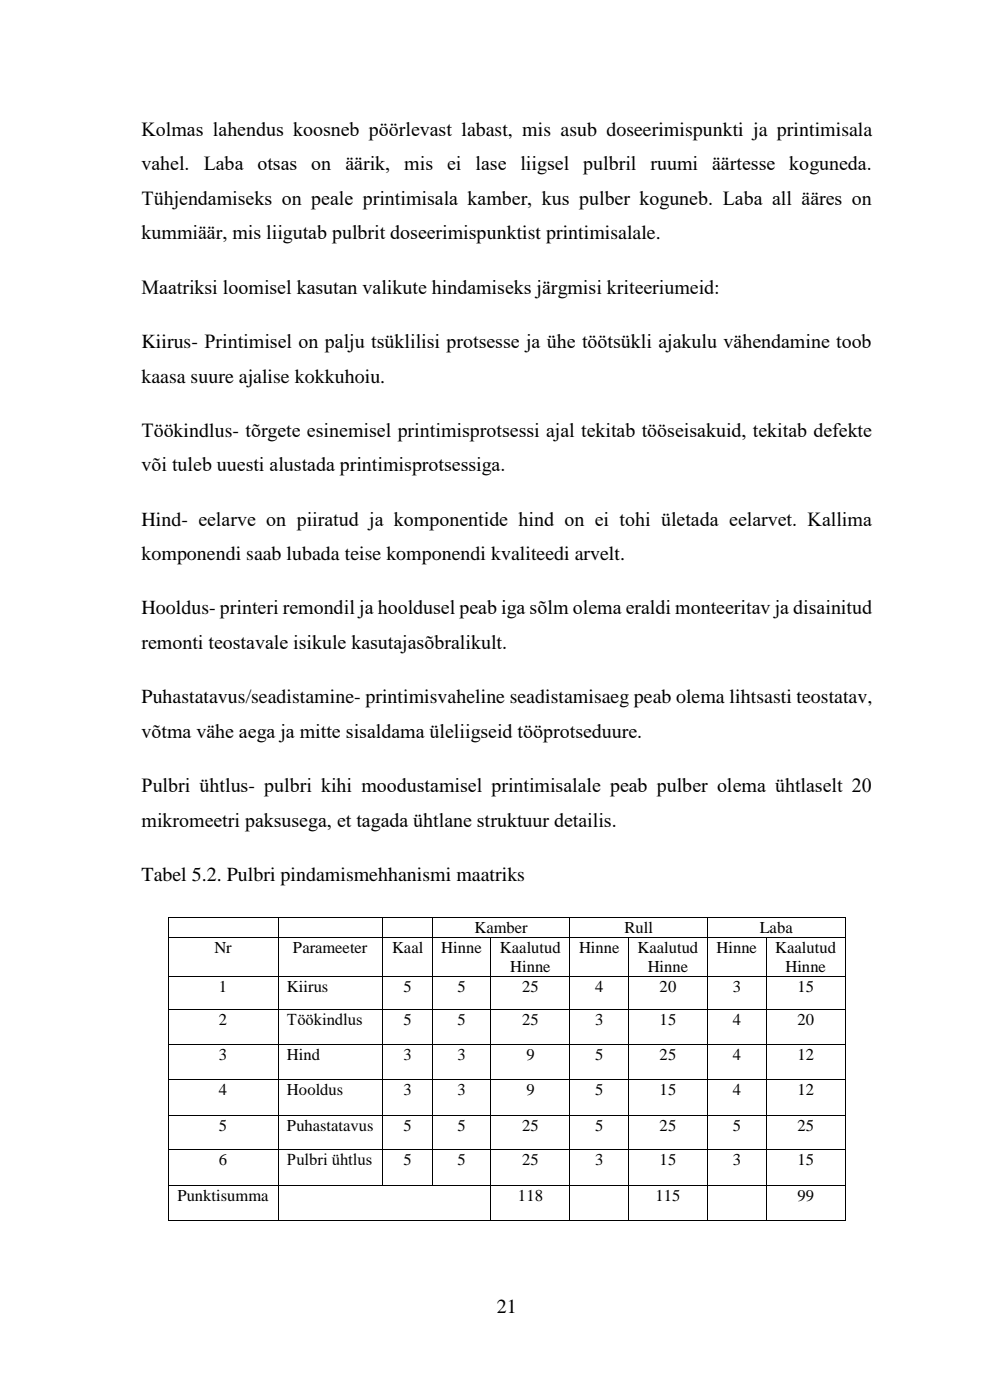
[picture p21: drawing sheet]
<svg xmlns="http://www.w3.org/2000/svg" width="210mm" height="297mm" viewBox="0 0 210 297" stroke-linecap="round" stroke-linejoin="round" font-family="sans-serif">
<defs><g id="words">
<g font-size="4.2">
<text x="30" y="28.9">Kolmas lahendus koosneb pöörlevast labast, mis asub doseerimispunkti ja printimisala</text>
<text x="30" y="36.2">vahel.</text>
<text x="43.2" y="36.2">Laba otsas on</text>
<text x="73.3" y="36.2">äärik, mis ei</text>
<text x="100.8" y="36.2">lase liigsel pulbril</text>
<text x="138" y="36.2">ruumi äärtesse koguneda.</text>
<text x="30" y="43.5">Tühjendamiseks on peale printimisala kamber, kus pulber koguneb. Laba all ääres on</text>
<text x="30" y="50.8">kummiäär, mis liigutab pulbrit doseerimispunktist printimisalale.</text>
<text x="30" y="62.3">Maatriksi loomisel kasutan valikute hindamiseks järgmisi kriteeriumeid:</text>
<text x="30" y="73.8">Kiirus- Printimisel on palju tsüklilisi protsesse ja ühe töötsükli ajakulu vähendamine toob</text>
<text x="30" y="81.2">kaasa suure ajalise kokkuhoiu.</text>
<text x="30" y="92.7">Töökindlus- tõrgete esinemisel printimisprotsessi ajal tekitab tööseisakuid, tekitab defekte</text>
<text x="30" y="100">või tuleb uuesti alustada printimisprotsessiga.</text>
<text x="30" y="111.5">Hind- eelarve on piiratud ja komponentide hind on ei tohi ületada eelarvet. Kallima</text>
<text x="30" y="118.8">komponendi saab lubada teise komponendi kvaliteedi arvelt.</text>
<text x="30" y="130.4">Hooldus- printeri remondil ja hooldusel peab iga sõlm olema eraldi monteeritav ja disainitud</text>
<text x="30" y="137.7">remonti teostavale isikule kasutajasõbralikult.</text>
<text x="30" y="149.2">Puhastatavus/seadistamine- printimisvaheline seadistamisaeg peab olema lihtsasti teostatav,</text>
<text x="30" y="156.5">võtma vähe aega ja mitte sisaldama üleliigseid tööprotseduure.</text>
<text x="30" y="168">Pulbri ühtlus- pulbri kihi moodustamisel printimisalale peab pulber olema ühtlaselt 20</text>
<text x="30" y="175.4">mikromeetri paksusega, et tagada ühtlane struktuur detailis.</text>
<text x="30" y="186.9">Tabel 5.2. Pulbri pindamismehhanismi maatriks</text>
<text x="105.4" y="278.7">21</text>
</g>
<g font-size="3.5">
<text x="100.6" y="198">Kamber</text>
<text x="132.5" y="198">Rull</text>
<text x="161.2" y="198">Laba</text>
<text x="45.5" y="202.2">Nr</text>
<text x="62.2" y="202.2">Parameeter</text>
<text x="83.2" y="202.2">Kaal</text>
<text x="93.6" y="202.2">Hinne</text>
<text x="106.1" y="202.2">Kaalutud</text>
<text x="122.8" y="202.2">Hinne</text>
<text x="135.2" y="202.2">Kaalutud</text>
<text x="152" y="202.2">Hinne</text>
<text x="164.5" y="202.2">Kaalutud</text>
<text x="108.2" y="206.2">Hinne</text>
<text x="137.4" y="206.2">Hinne</text>
<text x="166.6" y="206.2">Hinne</text>
<text x="46.4" y="210.5">1</text>
<text x="60.9" y="210.5">Kiirus</text>
<text x="85.6" y="210.5">5</text>
<text x="97" y="210.5">5</text>
<text x="110.8" y="210.5">25</text>
<text x="126.3" y="210.5">4</text>
<text x="139.9" y="210.5">20</text>
<text x="155.4" y="210.5">3</text>
<text x="169.2" y="210.5">15</text>
<text x="46.4" y="217.5">2</text>
<text x="60.9" y="217.5">Töökindlus</text>
<text x="85.6" y="217.5">5</text>
<text x="97" y="217.5">5</text>
<text x="110.8" y="217.5">25</text>
<text x="126.3" y="217.5">3</text>
<text x="139.9" y="217.5">15</text>
<text x="155.4" y="217.5">4</text>
<text x="169.2" y="217.5">20</text>
<text x="46.4" y="224.9">3</text>
<text x="60.9" y="224.9">Hind</text>
<text x="85.6" y="224.9">3</text>
<text x="97" y="224.9">3</text>
<text x="111.7" y="224.9">9</text>
<text x="126.3" y="224.9">5</text>
<text x="139.9" y="224.9">25</text>
<text x="155.4" y="224.9">4</text>
<text x="169.2" y="224.9">12</text>
<text x="46.4" y="232.4">4</text>
<text x="60.9" y="232.4">Hooldus</text>
<text x="85.6" y="232.4">3</text>
<text x="97" y="232.4">3</text>
<text x="111.7" y="232.4">9</text>
<text x="126.3" y="232.4">5</text>
<text x="139.9" y="232.4">15</text>
<text x="155.4" y="232.4">4</text>
<text x="169.2" y="232.4">12</text>
<text x="46.4" y="240">5</text>
<text x="60.9" y="240">Puhastatavus</text>
<text x="85.6" y="240">5</text>
<text x="97" y="240">5</text>
<text x="110.8" y="240">25</text>
<text x="126.3" y="240">5</text>
<text x="139.9" y="240">25</text>
<text x="155.4" y="240">5</text>
<text x="169.2" y="240">25</text>
<text x="46.4" y="247.2">6</text>
<text x="60.9" y="247.2">Pulbri ühtlus</text>
<text x="85.6" y="247.2">5</text>
<text x="97" y="247.2">5</text>
<text x="110.8" y="247.2">25</text>
<text x="126.3" y="247.2">3</text>
<text x="139.9" y="247.2">15</text>
<text x="155.4" y="247.2">3</text>
<text x="169.2" y="247.2">15</text>
<text x="37.6" y="254.8">Punktisumma</text>
<text x="109.9" y="254.8">118</text>
<text x="139" y="254.8">115</text>
<text x="169.2" y="254.8">99</text>
</g>
</g></defs>
<g fill="#000">
<path d="M35.7 194.6h.1v.2h-.1z" fill-rule="evenodd"/>
<path d="M35.7 194.6h.1v.2h-.1z" fill-rule="evenodd"/>
<path d="M35.7 198.8h.1v.2h-.1z" fill-rule="evenodd"/>
<path d="M58.9 194.6h.2v.2h-.2z" fill-rule="evenodd"/>
<path d="M58.9 198.8h.2v.2h-.2z" fill-rule="evenodd"/>
<path d="M81.1 194.6h.2v.2h-.2z" fill-rule="evenodd"/>
<path d="M81.1 198.8h.2v.2h-.2z" fill-rule="evenodd"/>
<path d="M91.6 194.6h.2v.2h-.2z" fill-rule="evenodd"/>
<path d="M91.6 198.8h.2v.2h-.2z" fill-rule="evenodd"/>
<path d="M104.1 198.8h.1v.2h-.1z" fill-rule="evenodd"/>
<path d="M120.8 194.6h.2v.2h-.2z" fill-rule="evenodd"/>
<path d="M120.8 198.8h.2v.2h-.2z" fill-rule="evenodd"/>
<path d="M133.2 198.8h.2v.2h-.2z" fill-rule="evenodd"/>
<path d="M150 194.6h.2v.2h-.2z" fill-rule="evenodd"/>
<path d="M150 198.8h.2v.2h-.2z" fill-rule="evenodd"/>
<path d="M162.5 198.8h.1v.2h-.1z" fill-rule="evenodd"/>
<path d="M179.2 194.6h.2v.2h-.2z" fill-rule="evenodd"/>
<path d="M179.2 194.6h.2v.2h-.2z" fill-rule="evenodd"/>
<path d="M179.2 198.8h.2v.2h-.2z" fill-rule="evenodd"/>
<path d="M35.7 207.1h.1v.2h-.1z" fill-rule="evenodd"/>
<path d="M35.7 214.2h.1v.1h-.1z" fill-rule="evenodd"/>
<path d="M58.9 207.1h.2v.2h-.2z" fill-rule="evenodd"/>
<path d="M58.9 214.2h.2v.1h-.2z" fill-rule="evenodd"/>
<path d="M81.1 207.1h.2v.2h-.2z" fill-rule="evenodd"/>
<path d="M81.1 214.2h.2v.1h-.2z" fill-rule="evenodd"/>
<path d="M91.6 207.1h.2v.2h-.2z" fill-rule="evenodd"/>
<path d="M91.6 214.2h.2v.1h-.2z" fill-rule="evenodd"/>
<path d="M104.1 207.1h.1v.2h-.1z" fill-rule="evenodd"/>
<path d="M104.1 214.2h.1v.1h-.1z" fill-rule="evenodd"/>
<path d="M120.8 207.1h.2v.2h-.2z" fill-rule="evenodd"/>
<path d="M120.8 214.2h.2v.1h-.2z" fill-rule="evenodd"/>
<path d="M133.2 207.1h.2v.2h-.2z" fill-rule="evenodd"/>
<path d="M133.2 214.2h.2v.1h-.2z" fill-rule="evenodd"/>
<path d="M150 207.1h.2v.2h-.2z" fill-rule="evenodd"/>
<path d="M150 214.2h.2v.1h-.2z" fill-rule="evenodd"/>
<path d="M162.5 207.1h.1v.2h-.1z" fill-rule="evenodd"/>
<path d="M162.5 214.2h.1v.1h-.1z" fill-rule="evenodd"/>
<path d="M179.2 207.1h.2v.2h-.2z" fill-rule="evenodd"/>
<path d="M179.2 214.2h.2v.1h-.2z" fill-rule="evenodd"/>
<path d="M35.7 221.5h.1v.2h-.1z" fill-rule="evenodd"/>
<path d="M35.7 229h.1v.2h-.1z" fill-rule="evenodd"/>
<path d="M35.7 236.6h.1v.2h-.1z" fill-rule="evenodd"/>
<path d="M58.9 221.5h.2v.2h-.2z" fill-rule="evenodd"/>
<path d="M58.9 229h.2v.2h-.2z" fill-rule="evenodd"/>
<path d="M58.9 236.6h.2v.2h-.2z" fill-rule="evenodd"/>
<path d="M81.1 221.5h.2v.2h-.2z" fill-rule="evenodd"/>
<path d="M81.1 229h.2v.2h-.2z" fill-rule="evenodd"/>
<path d="M81.1 236.6h.2v.2h-.2z" fill-rule="evenodd"/>
<path d="M91.6 221.5h.2v.2h-.2z" fill-rule="evenodd"/>
<path d="M91.6 229h.2v.2h-.2z" fill-rule="evenodd"/>
<path d="M91.6 236.6h.2v.2h-.2z" fill-rule="evenodd"/>
<path d="M104.1 221.5h.1v.2h-.1z" fill-rule="evenodd"/>
<path d="M104.1 229h.1v.2h-.1z" fill-rule="evenodd"/>
<path d="M104.1 236.6h.1v.2h-.1z" fill-rule="evenodd"/>
<path d="M120.8 221.5h.2v.2h-.2z" fill-rule="evenodd"/>
<path d="M120.8 229h.2v.2h-.2z" fill-rule="evenodd"/>
<path d="M120.8 236.6h.2v.2h-.2z" fill-rule="evenodd"/>
<path d="M133.2 221.5h.2v.2h-.2z" fill-rule="evenodd"/>
<path d="M133.2 229h.2v.2h-.2z" fill-rule="evenodd"/>
<path d="M133.2 236.6h.2v.2h-.2z" fill-rule="evenodd"/>
<path d="M150 221.5h.2v.2h-.2z" fill-rule="evenodd"/>
<path d="M150 229h.2v.2h-.2z" fill-rule="evenodd"/>
<path d="M150 236.6h.2v.2h-.2z" fill-rule="evenodd"/>
<path d="M162.5 221.5h.1v.2h-.1z" fill-rule="evenodd"/>
<path d="M162.5 229h.1v.2h-.1z" fill-rule="evenodd"/>
<path d="M162.5 236.6h.1v.2h-.1z" fill-rule="evenodd"/>
<path d="M179.2 221.5h.2v.2h-.2z" fill-rule="evenodd"/>
<path d="M179.2 229h.2v.2h-.2z" fill-rule="evenodd"/>
<path d="M179.2 236.6h.2v.2h-.2z" fill-rule="evenodd"/>
<path d="M35.7 243.8h.1v.2h-.1z" fill-rule="evenodd"/>
<path d="M35.7 251.4h.1v.2h-.1z" fill-rule="evenodd"/>
<path d="M35.7 258.8h.1v.2h-.1z" fill-rule="evenodd"/>
<path d="M35.7 258.8h.1v.2h-.1z" fill-rule="evenodd"/>
<path d="M58.9 243.8h.2v.2h-.2z" fill-rule="evenodd"/>
<path d="M58.9 251.4h.2v.2h-.2z" fill-rule="evenodd"/>
<path d="M58.9 258.8h.2v.2h-.2z" fill-rule="evenodd"/>
<path d="M81 258.8h.1v.2h-.1z" fill-rule="evenodd"/>
<path d="M81.1 243.8h.2v.2h-.2z" fill-rule="evenodd"/>
<path d="M81.1 251.4h.2v.2h-.2z" fill-rule="evenodd"/>
<path d="M81.3 251.4h.2v.2h-.2z" fill-rule="evenodd"/>
<path d="M91.5 258.8h.1v.2h-.1z" fill-rule="evenodd"/>
<path d="M91.6 243.8h.2v.2h-.2z" fill-rule="evenodd"/>
<path d="M91.6 251.4h.2v.2h-.2z" fill-rule="evenodd"/>
<path d="M91.8 251.4h.2v.2h-.2z" fill-rule="evenodd"/>
<path d="M104.1 243.8h.1v.2h-.1z" fill-rule="evenodd"/>
<path d="M104.1 251.4h.1v.2h-.1z" fill-rule="evenodd"/>
<path d="M104.1 258.8h.1v.2h-.1z" fill-rule="evenodd"/>
<path d="M120.8 243.8h.2v.2h-.2z" fill-rule="evenodd"/>
<path d="M120.8 251.4h.2v.2h-.2z" fill-rule="evenodd"/>
<path d="M120.8 258.8h.2v.2h-.2z" fill-rule="evenodd"/>
<path d="M133.2 243.8h.2v.2h-.2z" fill-rule="evenodd"/>
<path d="M133.2 251.4h.2v.2h-.2z" fill-rule="evenodd"/>
<path d="M133.2 258.8h.2v.2h-.2z" fill-rule="evenodd"/>
<path d="M150 243.8h.2v.2h-.2z" fill-rule="evenodd"/>
<path d="M150 251.4h.2v.2h-.2z" fill-rule="evenodd"/>
<path d="M150 258.8h.2v.2h-.2z" fill-rule="evenodd"/>
<path d="M162.5 243.8h.1v.2h-.1z" fill-rule="evenodd"/>
<path d="M162.5 251.4h.1v.2h-.1z" fill-rule="evenodd"/>
<path d="M162.5 258.8h.1v.2h-.1z" fill-rule="evenodd"/>
<path d="M179.2 243.8h.2v.2h-.2z" fill-rule="evenodd"/>
<path d="M179.2 251.4h.2v.2h-.2z" fill-rule="evenodd"/>
<path d="M179.2 258.8h.2v.2h-.2z" fill-rule="evenodd"/>
<path d="M179.2 258.8h.2v.2h-.2z" fill-rule="evenodd"/>
</g>
<g fill="none" stroke="#000" stroke-width=".21">
<path d="M35.7 194.8v4M35.7 199v8.1M35.8 194.7h23.1M35.8 198.9h23.1M59 194.8v4M59 199v8.1M59.1 194.7h22M59.1 198.9h22M81.2 194.8v4M81.2 199v8.1M81.3 194.7h10.3M81.3 198.9h10.3"/>
<path d="M91.7 194.8v4M91.7 199v8.1M91.8 194.7h29M91.8 198.9h12.3M104.2 199v8.1M104.2 198.9h16.6M120.9 194.8v4M120.9 199v8.1M121 194.7h29M121 198.9h12.2M133.3 199v8.1M133.4 198.9h16.6"/>
<path d="M150.1 194.8v4M150.1 199v8.1M150.2 194.7h29M150.2 198.9h12.3M162.6 199v8.1M162.6 198.9h16.6M179.3 194.8v4M179.3 199v8.1M35.7 207.3v6.9M35.7 214.3v7.2M35.8 207.2h23.1M35.8 214.2h23.1"/>
<path d="M59 207.3v6.9M59 214.3v7.2M59.1 207.2h22M59.1 214.2h22M81.2 207.3v6.9M81.2 214.3v7.2M81.3 207.2h10.3M81.3 214.2h10.3M91.7 207.3v6.9M91.7 214.3v7.2M91.8 207.2h12.3M91.8 214.2h12.3"/>
<path d="M104.2 207.3v6.9M104.2 214.3v7.2M104.2 207.2h16.6M104.2 214.2h16.6M120.9 207.3v6.9M120.9 214.3v7.2M121 207.2h12.2M121 214.2h12.2M133.3 207.3v6.9M133.3 214.3v7.2M133.4 207.2h16.6M133.4 214.2h16.6"/>
<path d="M150.1 207.3v6.9M150.1 214.3v7.2M150.2 207.2h12.3M150.2 214.2h12.3M162.6 207.3v6.9M162.6 214.3v7.2M162.6 207.2h16.6M162.6 214.2h16.6M179.3 207.3v6.9M179.3 214.3v7.2M35.7 221.7v7.3M35.7 229.2v7.4"/>
<path d="M35.7 236.8v7M35.8 221.6h23.1M35.8 229.1h23.1M35.8 236.7h23.1M59 221.7v7.3M59 229.2v7.4M59 236.8v7M59.1 221.6h22M59.1 229.1h22M59.1 236.7h22M81.2 221.7v7.3M81.2 229.2v7.4"/>
<path d="M81.2 236.8v7M81.3 221.6h10.3M81.3 229.1h10.3M81.3 236.7h10.3M91.7 221.7v7.3M91.7 229.2v7.4M91.7 236.8v7M91.8 221.6h12.3M91.8 229.1h12.3M91.8 236.7h12.3M104.2 221.7v7.3M104.2 229.2v7.4"/>
<path d="M104.2 236.8v7M104.2 221.6h16.6M104.2 229.1h16.6M104.2 236.7h16.6M120.9 221.7v7.3M120.9 229.2v7.4M120.9 236.8v7M121 221.6h12.2M121 229.1h12.2M121 236.7h12.2M133.3 221.7v7.3M133.3 229.2v7.4"/>
<path d="M133.3 236.8v7M133.4 221.6h16.6M133.4 229.1h16.6M133.4 236.7h16.6M150.1 221.7v7.3M150.1 229.2v7.4M150.1 236.8v7M150.2 221.6h12.3M150.2 229.1h12.3M150.2 236.7h12.3M162.6 221.7v7.3M162.6 229.2v7.4"/>
<path d="M162.6 236.8v7M162.6 221.6h16.6M162.6 229.1h16.6M162.6 236.7h16.6M179.3 221.7v7.3M179.3 229.2v7.4M179.3 236.8v7M35.7 244v7.4M35.7 251.6v7.2M35.8 243.9h23.1M35.8 251.5h23.1M35.8 258.9h23.1"/>
<path d="M59 244v7.4M59 251.6v7.2M59.1 243.9h22M59.1 251.5h22M59.1 258.9h45M81.2 244v7.4M81.3 243.9h10.3M81.5 251.5h10.1M91.7 244v7.4M91.8 243.9h12.3M92 251.5h12.1M104.2 244v7.4"/>
<path d="M104.2 251.6v7.2M104.2 243.9h16.6M104.2 251.5h16.6M104.2 258.9h16.6M120.9 244v7.4M120.9 251.6v7.2M121 243.9h12.2M121 251.5h12.2M121 258.9h12.2M133.3 244v7.4M133.3 251.6v7.2M133.4 243.9h16.6"/>
<path d="M133.4 251.5h16.6M133.4 258.9h16.6M150.1 244v7.4M150.1 251.6v7.2M150.2 243.9h12.3M150.2 251.5h12.3M150.2 258.9h12.3M162.6 244v7.4M162.6 251.6v7.2M162.6 243.9h16.6M162.6 251.5h16.6M162.6 258.9h16.6"/>
<path d="M179.3 244v7.4M179.3 251.6v7.2"/>
</g>
<use href="#words"/>
</svg>
